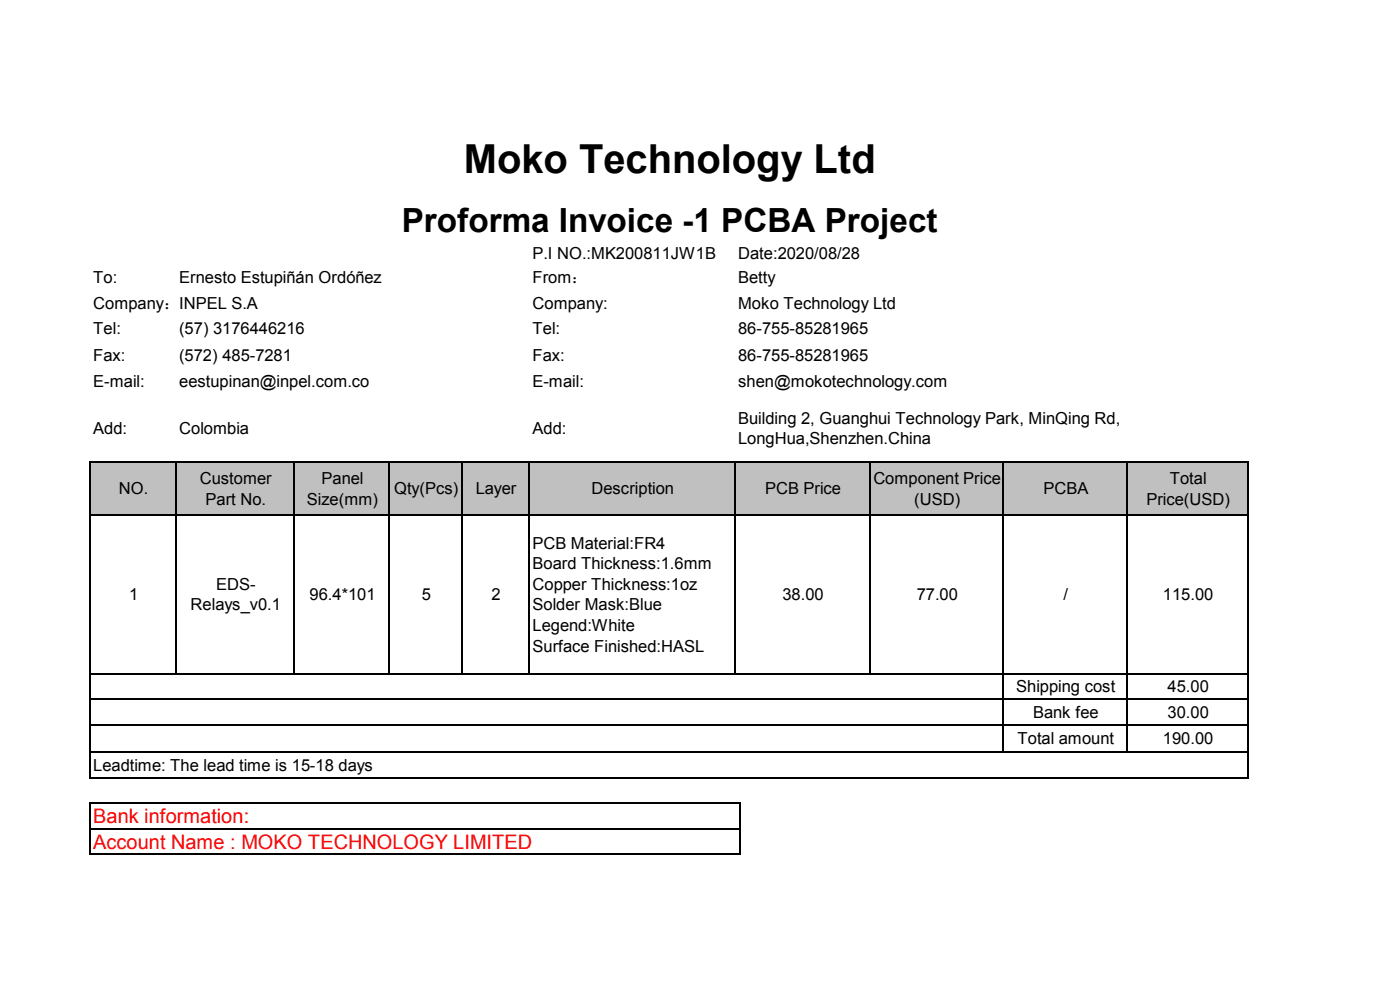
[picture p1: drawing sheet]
<svg xmlns="http://www.w3.org/2000/svg" width="297mm" height="210mm" viewBox="0 0 297 210" stroke-linecap="round" stroke-linejoin="round" font-family="sans-serif">
<defs><g id="words">
<text font-size="8.5" x="98.3" y="36.7">Moko Technology Ltd</text>
<text font-size="7.1" x="85.2" y="49.1">Proforma Invoice -1 PCBA Project</text>
<g font-size="4.2" fill="#f00">
<text x="19.8" y="174.4">Bank information:</text>
<text x="19.8" y="179.8">Account Name : MOKO TECHNOLOGY LIMITED</text>
</g>
<g font-size="3.5">
<text x="112.9" y="55">P.I NO.:MK200811JW1B</text>
<text x="156.5" y="55">Date:2020/08/28</text>
<text x="19.8" y="60">To:</text>
<text x="19.8" y="65.4">Company：INPEL S.A</text>
<text x="38" y="60">Ernesto Estupiñán Ordóñez</text>
<text x="112.9" y="60">From：</text>
<text x="112.9" y="65.4">Company:</text>
<text x="156.5" y="60">Betty</text>
<text x="156.5" y="65.4">Moko Technology Ltd</text>
<text x="19.8" y="70.8">Tel:</text>
<text x="38" y="70.8">(57) 3176446216</text>
<text x="112.9" y="70.8">Tel:</text>
<text x="156.5" y="70.8">86-755-85281965</text>
<text x="19.8" y="76.4">Fax:</text>
<text x="38" y="76.4">(572) 485-7281</text>
<text x="112.9" y="76.4">Fax:</text>
<text x="156.5" y="76.4">86-755-85281965</text>
<text x="19.8" y="82">E-mail:</text>
<text x="38" y="82">eestupinan@inpel.com.co</text>
<text x="112.9" y="82">E-mail:</text>
<text x="156.5" y="82">shen@mokotechnology.com</text>
<text x="156.5" y="89.8">Building 2, Guanghui Technology Park, MinQing Rd,</text>
<text x="19.8" y="92">Add:</text>
<text x="38" y="92">Colombia</text>
<text x="112.9" y="92">Add:</text>
<text x="156.5" y="94.1">LongHua,Shenzhen.China</text>
<text x="25.2" y="104.8">NO.</text>
<text x="42.4" y="102.6">Customer</text>
<text x="43.6" y="106.9">Part No.</text>
<text x="65.1" y="106.9">Size(mm)</text>
<text x="68.2" y="102.6">Panel</text>
<text x="83.6" y="104.8">Qty(Pcs)</text>
<text x="100.9" y="104.8">Layer</text>
<text x="125.4" y="104.8">Description</text>
<text x="162.3" y="104.8">PCB Price</text>
<text x="185.2" y="102.6">Component Price</text>
<text x="193.9" y="106.9">(USD)</text>
<text x="221.3" y="104.8">PCBA</text>
<text x="243.1" y="106.9">Price(USD)</text>
<text x="248.1" y="102.6">Total</text>
<text x="112.9" y="116.3">PCB Material:FR4</text>
<text x="45.8" y="125">EDS-</text>
<text x="112.9" y="120.6">Board Thickness:1.6mm</text>
<text x="112.9" y="125">Copper Thickness:1oz</text>
<text x="27.4" y="127.2">1</text>
<text x="40.4" y="129.3">Relays_v0.1</text>
<text x="65.7" y="127.2">96.4*101</text>
<text x="89.4" y="127.2">5</text>
<text x="104.3" y="127.2">2</text>
<text x="112.9" y="129.3">Solder Mask:Blue</text>
<text x="165.9" y="127.2">38.00</text>
<text x="194.4" y="127.2">77.00</text>
<text x="225.5" y="127.2">/</text>
<text x="246.6" y="127.2">115.00</text>
<text x="112.9" y="133.7">Legend:White</text>
<text x="112.9" y="138.1">Surface Finished:HASL</text>
<text x="215.5" y="146.7">Shipping cost</text>
<text x="247.6" y="146.7">45.00</text>
<text x="219.1" y="152.2">Bank fee</text>
<text x="247.6" y="152.2">30.00</text>
<text x="215.8" y="157.7">Total amount</text>
<text x="246.6" y="157.7">190.00</text>
<text x="19.8" y="163.3">Leadtime: The lead time is 15-18 days</text>
</g>
</g></defs>
<g fill="#c0c0c0">
<path d="M19.2 98.1h18.3v11.2h-18.3z" fill-rule="evenodd"/>
<path d="M37.4 98.1h25.2v11.2h-25.2z" fill-rule="evenodd"/>
<path d="M62.6 98.1h20.1v11.2h-20.1z" fill-rule="evenodd"/>
<path d="M82.7 98.1h15.4v11.2h-15.4z" fill-rule="evenodd"/>
<path d="M98 98.1h14.4v11.2h-14.4z" fill-rule="evenodd"/>
<path d="M112.4 98.1h43.6v11.2h-43.6z" fill-rule="evenodd"/>
<path d="M156 98.1h28.6v11.2h-28.6z" fill-rule="evenodd"/>
<path d="M184.6 98.1h28.3v11.2h-28.3z" fill-rule="evenodd"/>
<path d="M212.9 98.1h26.2v11.2h-26.2z" fill-rule="evenodd"/>
<path d="M239.1 98.1h25.7v11.2h-25.7z" fill-rule="evenodd"/>
</g>
<g fill="none" stroke="#000" stroke-width=".34">
<path d="M18.9 98h245.9M19 97.8v67.2M37.3 97.8v45.2M62.4 97.8v45.2M82.6 97.8v45.2M97.9 97.8v45.2M112.2 97.8v45.2M155.9 97.8v45.2M184.4 97.8v45.2M212.8 97.8v61.8M239 97.8v61.8M264.7 97.8v67.2"/>
<path d="M18.9 109.1h245.9M18.9 142.8h245.9M18.9 148.2h245.9M18.9 153.6h245.9M18.9 159.4h245.9M18.9 164.8h245.9M18.9 170.2h138.2M18.9 175.6h138.2M19 170.1v11.1M156.9 170.1v11.1M18.9 181.1h138.2"/>
</g>
<use href="#words"/>
</svg>
